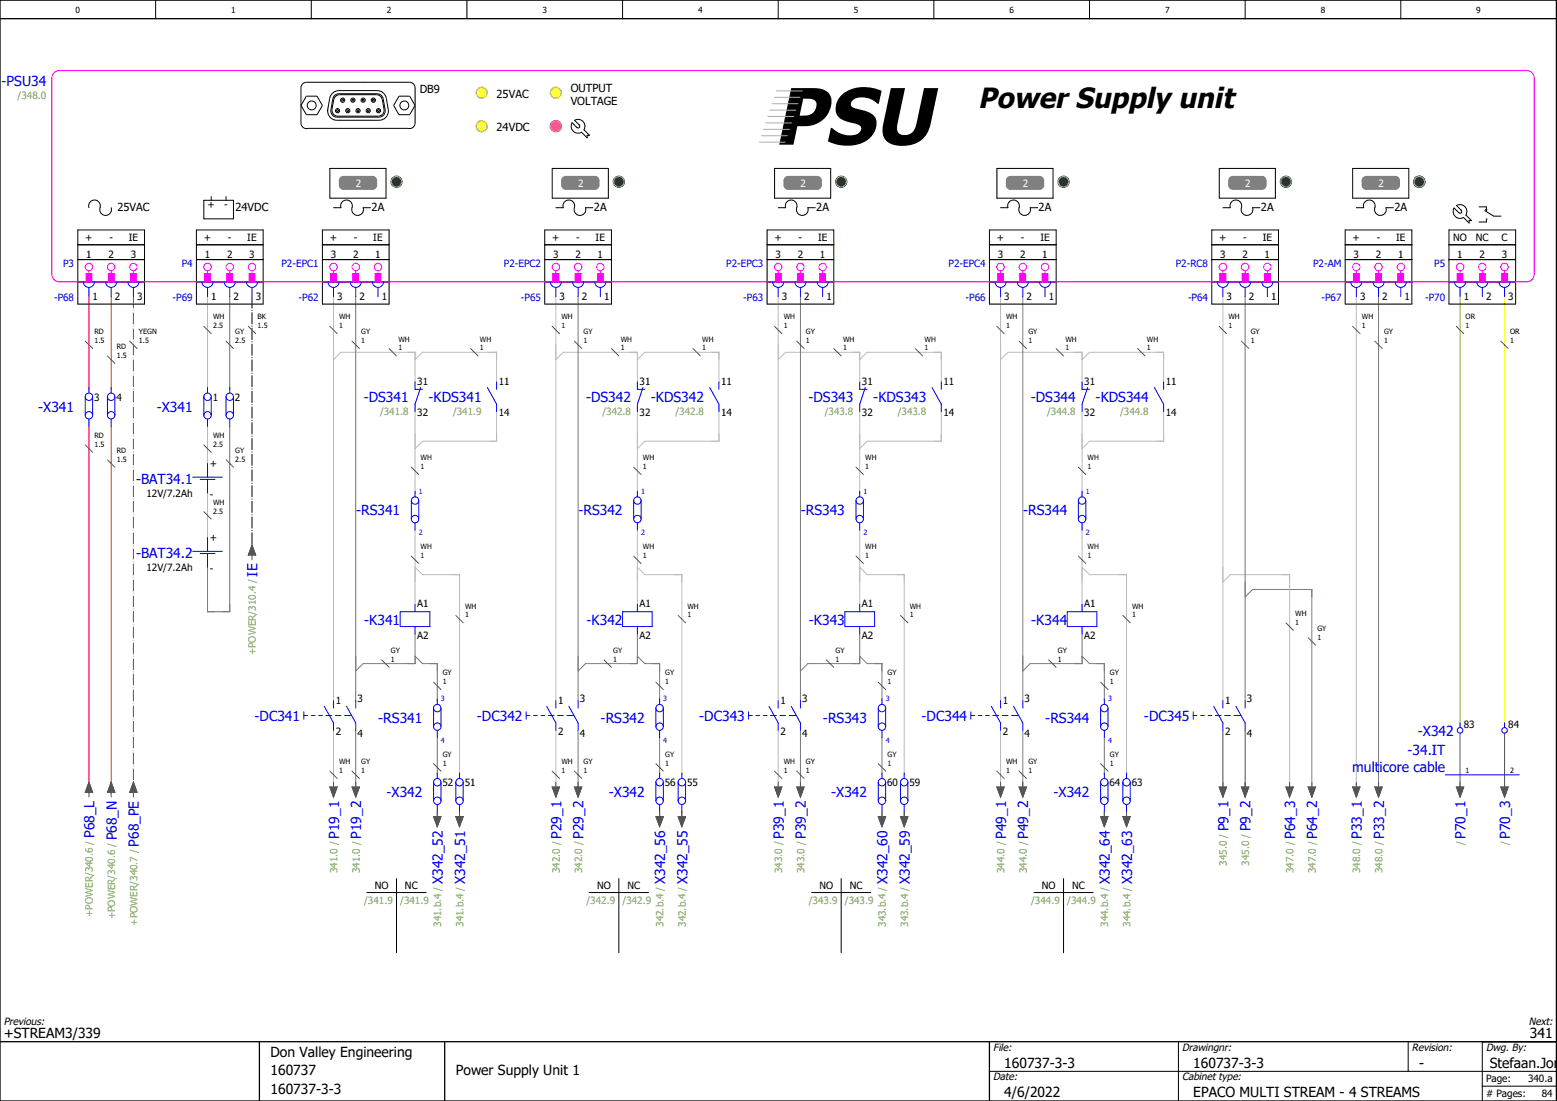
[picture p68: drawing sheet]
<svg xmlns="http://www.w3.org/2000/svg" width="420mm" height="297mm" viewBox="0 0 420 297" stroke-linecap="round" stroke-linejoin="round" font-family="sans-serif">
<defs><g id="words">
<text font-size="21.5" x="208.7" y="39">PSU</text>
<text font-size="7.7" x="264" y="29">Power Supply unit</text>
<g font-size="3.7" fill="#00f">
<text x=".4" y="23.3">-PSU34</text>
<text x="10.3" y="111">-X341</text>
<text x="42.3" y="111">-X341</text>
<text x="98.2" y="108.5">-DS341</text>
<text x="115.7" y="108.5">-KDS341</text>
<text x="158.2" y="108.5">-DS342</text>
<text x="175.7" y="108.5">-KDS342</text>
<text x="218.2" y="108.5">-DS343</text>
<text x="235.7" y="108.5">-KDS343</text>
<text x="278.2" y="108.5">-DS344</text>
<text x="295.7" y="108.5">-KDS344</text>
<text x="36.7" y="130.5">-BAT34.1</text>
<text x="96.1" y="139">-RS341</text>
<text x="156.1" y="139">-RS342</text>
<text x="216.1" y="139">-RS343</text>
<text x="276.1" y="139">-RS344</text>
<text x="36.7" y="150.5">-BAT34.2</text>
<text x="69.5" y="155.5" transform="rotate(-90 69.5 155.5)">IE</text>
<text x="98.3" y="168.5">-K341</text>
<text x="158.3" y="168.5">-K342</text>
<text x="218.3" y="168.5">-K343</text>
<text x="278.3" y="168.5">-K344</text>
<text x="68.7" y="194.5">-DC341</text>
<text x="102.1" y="195">-RS341</text>
<text x="128.7" y="194.5">-DC342</text>
<text x="162.1" y="195">-RS342</text>
<text x="188.7" y="194.5">-DC343</text>
<text x="222.1" y="195">-RS343</text>
<text x="248.7" y="194.5">-DC344</text>
<text x="282.1" y="195">-RS344</text>
<text x="308.7" y="194.5">-DC345</text>
<text x="379.8" y="203.7">-34.IT</text>
<text x="382.6" y="198.5">-X342</text>
<text x="364.9" y="208.3">multicore cable</text>
<text x="104.3" y="215">-X342</text>
<text x="164.3" y="215">-X342</text>
<text x="224.3" y="215">-X342</text>
<text x="284.3" y="215">-X342</text>
<text x="25.5" y="226.1" transform="rotate(-90 25.5 226.1)">P68_L</text>
<text x="31.5" y="226.7" transform="rotate(-90 31.5 226.7)">P68_N</text>
<text x="91.5" y="226.3" transform="rotate(-90 91.5 226.3)">P19_1</text>
<text x="97.5" y="226.3" transform="rotate(-90 97.5 226.3)">P19_2</text>
<text x="151.5" y="226.3" transform="rotate(-90 151.5 226.3)">P29_1</text>
<text x="157.5" y="226.3" transform="rotate(-90 157.5 226.3)">P29_2</text>
<text x="211.5" y="226.3" transform="rotate(-90 211.5 226.3)">P39_1</text>
<text x="217.5" y="226.3" transform="rotate(-90 217.5 226.3)">P39_2</text>
<text x="271.5" y="226.3" transform="rotate(-90 271.5 226.3)">P49_1</text>
<text x="277.5" y="226.3" transform="rotate(-90 277.5 226.3)">P49_2</text>
<text x="331.5" y="224.2" transform="rotate(-90 331.5 224.2)">P9_1</text>
<text x="337.5" y="224.2" transform="rotate(-90 337.5 224.2)">P9_2</text>
<text x="349.5" y="226.3" transform="rotate(-90 349.5 226.3)">P64_3</text>
<text x="355.5" y="226.3" transform="rotate(-90 355.5 226.3)">P64_2</text>
<text x="367.5" y="226.3" transform="rotate(-90 367.5 226.3)">P33_1</text>
<text x="373.5" y="226.3" transform="rotate(-90 373.5 226.3)">P33_2</text>
<text x="395.5" y="226.3" transform="rotate(-90 395.5 226.3)">P70_1</text>
<text x="407.5" y="226.3" transform="rotate(-90 407.5 226.3)">P70_3</text>
<text x="37.5" y="228.4" transform="rotate(-90 37.5 228.4)">P68_PE</text>
<text x="119.5" y="238.5" transform="rotate(-90 119.5 238.5)">X342_52</text>
<text x="125.5" y="238.5" transform="rotate(-90 125.5 238.5)">X342_51</text>
<text x="179.5" y="238.5" transform="rotate(-90 179.5 238.5)">X342_56</text>
<text x="185.5" y="238.5" transform="rotate(-90 185.5 238.5)">X342_55</text>
<text x="239.5" y="238.5" transform="rotate(-90 239.5 238.5)">X342_60</text>
<text x="245.5" y="238.5" transform="rotate(-90 245.5 238.5)">X342_59</text>
<text x="299.5" y="238.5" transform="rotate(-90 299.5 238.5)">X342_64</text>
<text x="305.5" y="238.5" transform="rotate(-90 305.5 238.5)">X342_63</text>
</g>
<g font-size="3.7">
<text x="1" y="280">+STREAM3/339</text>
<text x="412.9" y="280">341</text>
<text x="73" y="285">Don Valley Engineering</text>
<text x="73" y="290">160737</text>
<text x="123" y="290">Power Supply Unit 1</text>
<text x="271" y="288">160737-3-3</text>
<text x="322" y="288">160737-3-3</text>
<text x="383" y="288">-</text>
<text x="402" y="288">Stefaan.Jori</text>
<text x="73" y="295">160737-3-3</text>
<text x="271" y="296">4/6/2022</text>
<text x="322" y="296">EPACO MULTI STREAM - 4 STREAMS</text>
</g>
<g font-size="3">
<text x="113.3" y="25">DB9</text>
<text x="134" y="26.4">25VAC</text>
<text x="154" y="24.8">OUTPUT</text>
<text x="154" y="28.4">VOLTAGE</text>
<text x="134" y="35.4">24VDC</text>
<text x="31.7" y="57">25VAC</text>
<text x="63.5" y="57">24VDC</text>
<text x="100.3" y="57">2A</text>
<text x="160.3" y="57">2A</text>
<text x="220.3" y="57">2A</text>
<text x="280.3" y="57">2A</text>
<text x="340.3" y="57">2A</text>
<text x="376.3" y="57">2A</text>
</g>
<g font-size="2.8">
<text x="1" y="276.5">Previous:</text>
<text x="412.6" y="276.5">Next:</text>
<text x="268" y="283.5">File:</text>
<text x="319" y="283.5">Drawingnr:</text>
<text x="381" y="283.5">Revision:</text>
<text x="401" y="283.5">Dwg. By:</text>
<text x="268" y="291.5">Date:</text>
<text x="319" y="291.5">Cabinet type:</text>
</g>
<g font-size="2.7" fill="#7ca552">
<text x="4.8" y="26.8">/348.0</text>
<text x="102.6" y="112">/341.8</text>
<text x="122.3" y="112">/341.9</text>
<text x="162.6" y="112">/342.8</text>
<text x="182.3" y="112">/342.8</text>
<text x="222.6" y="112">/343.8</text>
<text x="242.3" y="112">/343.8</text>
<text x="282.6" y="112">/344.8</text>
<text x="302.3" y="112">/344.8</text>
<text x="69.1" y="176.8" transform="rotate(-90 69.1 176.8)">+POWER/310.4 /</text>
<text x="331.1" y="233.5" transform="rotate(-90 331.1 233.5)">345.0 /</text>
<text x="337.1" y="233.5" transform="rotate(-90 337.1 233.5)">345.0 /</text>
<text x="395.1" y="228.1" transform="rotate(-90 395.1 228.1)">/</text>
<text x="407.1" y="228.1" transform="rotate(-90 407.1 228.1)">/</text>
<text x="91.1" y="235.6" transform="rotate(-90 91.1 235.6)">341.0 /</text>
<text x="97.1" y="235.6" transform="rotate(-90 97.1 235.6)">341.0 /</text>
<text x="151.1" y="235.6" transform="rotate(-90 151.1 235.6)">342.0 /</text>
<text x="157.1" y="235.6" transform="rotate(-90 157.1 235.6)">342.0 /</text>
<text x="211.1" y="235.6" transform="rotate(-90 211.1 235.6)">343.0 /</text>
<text x="217.1" y="235.6" transform="rotate(-90 217.1 235.6)">343.0 /</text>
<text x="271.1" y="235.6" transform="rotate(-90 271.1 235.6)">344.0 /</text>
<text x="277.1" y="235.6" transform="rotate(-90 277.1 235.6)">344.0 /</text>
<text x="349.1" y="235.6" transform="rotate(-90 349.1 235.6)">347.0 /</text>
<text x="355.1" y="235.6" transform="rotate(-90 355.1 235.6)">347.0 /</text>
<text x="367.1" y="235.6" transform="rotate(-90 367.1 235.6)">348.0 /</text>
<text x="373.1" y="235.6" transform="rotate(-90 373.1 235.6)">348.0 /</text>
<text x="98.3" y="244">/341.9</text>
<text x="108" y="244">/341.9</text>
<text x="158.3" y="244">/342.9</text>
<text x="168" y="244">/342.9</text>
<text x="218.3" y="244">/343.9</text>
<text x="228" y="244">/343.9</text>
<text x="278.3" y="244">/344.9</text>
<text x="288" y="244">/344.9</text>
<text x="25.1" y="247.4" transform="rotate(-90 25.1 247.4)">+POWER/340.6 /</text>
<text x="31.1" y="248" transform="rotate(-90 31.1 248)">+POWER/340.6 /</text>
<text x="37.1" y="249.7" transform="rotate(-90 37.1 249.7)">+POWER/340.7 /</text>
<text x="119.1" y="250.1" transform="rotate(-90 119.1 250.1)">341.b.4 /</text>
<text x="125.1" y="250.1" transform="rotate(-90 125.1 250.1)">341.b.4 /</text>
<text x="179.1" y="250.1" transform="rotate(-90 179.1 250.1)">342.b.4 /</text>
<text x="185.1" y="250.1" transform="rotate(-90 185.1 250.1)">342.b.4 /</text>
<text x="239.1" y="250.1" transform="rotate(-90 239.1 250.1)">343.b.4 /</text>
<text x="245.1" y="250.1" transform="rotate(-90 245.1 250.1)">343.b.4 /</text>
<text x="299.1" y="250.1" transform="rotate(-90 299.1 250.1)">344.b.4 /</text>
<text x="305.1" y="250.1" transform="rotate(-90 305.1 250.1)">344.b.4 /</text>
</g>
<g font-size="2.7" fill="#fff">
<text x="96" y="50.5">2</text>
<text x="156" y="50.5">2</text>
<text x="216" y="50.5">2</text>
<text x="276" y="50.5">2</text>
<text x="336" y="50.5">2</text>
<text x="372" y="50.5">2</text>
</g>
<g font-size="2.7">
<text x="56" y="56">+</text>
<text x="60.5" y="56">-</text>
<text x="23" y="65">+</text>
<text x="29.5" y="65">-</text>
<text x="34.7" y="65">IE</text>
<text x="55" y="65">+</text>
<text x="61.5" y="65">-</text>
<text x="66.7" y="65">IE</text>
<text x="89" y="65">+</text>
<text x="95.5" y="65">-</text>
<text x="100.7" y="65">IE</text>
<text x="149" y="65">+</text>
<text x="155.5" y="65">-</text>
<text x="160.7" y="65">IE</text>
<text x="209" y="65">+</text>
<text x="215.5" y="65">-</text>
<text x="220.7" y="65">IE</text>
<text x="269" y="65">+</text>
<text x="275.5" y="65">-</text>
<text x="280.7" y="65">IE</text>
<text x="329" y="65">+</text>
<text x="335.5" y="65">-</text>
<text x="340.7" y="65">IE</text>
<text x="365" y="65">+</text>
<text x="371.5" y="65">-</text>
<text x="376.7" y="65">IE</text>
<text x="392.1" y="65">NO</text>
<text x="398.3" y="65">NC</text>
<text x="405.2" y="65">C</text>
<text x="23.3" y="69.5">1</text>
<text x="29.3" y="69.5">2</text>
<text x="35.3" y="69.5">3</text>
<text x="55.3" y="69.5">1</text>
<text x="61.3" y="69.5">2</text>
<text x="67.3" y="69.5">3</text>
<text x="89.3" y="69.5">3</text>
<text x="95.3" y="69.5">2</text>
<text x="101.3" y="69.5">1</text>
<text x="149.3" y="69.5">3</text>
<text x="155.3" y="69.5">2</text>
<text x="161.3" y="69.5">1</text>
<text x="209.3" y="69.5">3</text>
<text x="215.3" y="69.5">2</text>
<text x="221.3" y="69.5">1</text>
<text x="269.3" y="69.5">3</text>
<text x="275.3" y="69.5">2</text>
<text x="281.3" y="69.5">1</text>
<text x="329.3" y="69.5">3</text>
<text x="335.3" y="69.5">2</text>
<text x="341.3" y="69.5">1</text>
<text x="365.3" y="69.5">3</text>
<text x="371.3" y="69.5">2</text>
<text x="377.3" y="69.5">1</text>
<text x="393.3" y="69.5">1</text>
<text x="399.3" y="69.5">2</text>
<text x="405.3" y="69.5">3</text>
<text x="25" y="80.8">1</text>
<text x="31" y="80.8">2</text>
<text x="37" y="80.8">3</text>
<text x="57" y="80.8">1</text>
<text x="63" y="80.8">2</text>
<text x="69" y="80.8">3</text>
<text x="91" y="80.8">3</text>
<text x="97" y="80.8">2</text>
<text x="103" y="80.8">1</text>
<text x="151" y="80.8">3</text>
<text x="157" y="80.8">2</text>
<text x="163" y="80.8">1</text>
<text x="211" y="80.8">3</text>
<text x="217" y="80.8">2</text>
<text x="223" y="80.8">1</text>
<text x="271" y="80.8">3</text>
<text x="277" y="80.8">2</text>
<text x="283" y="80.8">1</text>
<text x="331" y="80.8">3</text>
<text x="337" y="80.8">2</text>
<text x="343" y="80.8">1</text>
<text x="367" y="80.8">3</text>
<text x="373" y="80.8">2</text>
<text x="379" y="80.8">1</text>
<text x="395" y="80.8">1</text>
<text x="401" y="80.8">2</text>
<text x="407" y="80.8">3</text>
<text x="112.6" y="103.9">31</text>
<text x="134.6" y="103.9">11</text>
<text x="172.6" y="103.9">31</text>
<text x="194.6" y="103.9">11</text>
<text x="232.6" y="103.9">31</text>
<text x="254.6" y="103.9">11</text>
<text x="292.6" y="103.9">31</text>
<text x="314.6" y="103.9">11</text>
<text x="25.4" y="108.1">3</text>
<text x="31.4" y="108.1">4</text>
<text x="57.4" y="108.1">1</text>
<text x="63.4" y="108.1">2</text>
<text x="112.6" y="112.3">32</text>
<text x="134.6" y="112.3">14</text>
<text x="172.6" y="112.3">32</text>
<text x="194.6" y="112.3">14</text>
<text x="232.6" y="112.3">32</text>
<text x="254.6" y="112.3">14</text>
<text x="292.6" y="112.3">32</text>
<text x="314.6" y="112.3">14</text>
<text x="56.6" y="125.9">+</text>
<text x="39.5" y="134">12V/7.2Ah</text>
<text x="56.6" y="134.3">-</text>
<text x="56.6" y="145.9">+</text>
<text x="39.5" y="154">12V/7.2Ah</text>
<text x="56.6" y="154.3">-</text>
<text x="112.6" y="163.9">A1</text>
<text x="172.6" y="163.9">A1</text>
<text x="232.6" y="163.9">A1</text>
<text x="292.6" y="163.9">A1</text>
<text x="112.6" y="172.3">A2</text>
<text x="172.6" y="172.3">A2</text>
<text x="232.6" y="172.3">A2</text>
<text x="292.6" y="172.3">A2</text>
<text x="90.6" y="189.9">1</text>
<text x="96.5" y="189.5">3</text>
<text x="150.6" y="189.9">1</text>
<text x="156.5" y="189.5">3</text>
<text x="210.6" y="189.9">1</text>
<text x="216.5" y="189.5">3</text>
<text x="270.6" y="189.9">1</text>
<text x="276.5" y="189.5">3</text>
<text x="330.6" y="189.9">1</text>
<text x="336.5" y="189.5">3</text>
<text x="395" y="196.5">83</text>
<text x="407" y="196.5">84</text>
<text x="90.6" y="198.3">2</text>
<text x="96.5" y="198.7">4</text>
<text x="150.6" y="198.3">2</text>
<text x="156.5" y="198.7">4</text>
<text x="210.6" y="198.3">2</text>
<text x="216.5" y="198.7">4</text>
<text x="270.6" y="198.3">2</text>
<text x="276.5" y="198.7">4</text>
<text x="330.6" y="198.3">2</text>
<text x="336.5" y="198.7">4</text>
<text x="119.4" y="212.1">52</text>
<text x="125.4" y="212.1">51</text>
<text x="179.4" y="212.1">56</text>
<text x="185.4" y="212.1">55</text>
<text x="239.4" y="212.1">60</text>
<text x="245.4" y="212.1">59</text>
<text x="299.4" y="212.1">64</text>
<text x="305.4" y="212.1">63</text>
<text x="101.1" y="239.7">NO</text>
<text x="109.3" y="239.7">NC</text>
<text x="161.1" y="239.7">NO</text>
<text x="169.3" y="239.7">NC</text>
<text x="221.1" y="239.7">NO</text>
<text x="229.3" y="239.7">NC</text>
<text x="281.1" y="239.7">NO</text>
<text x="289.3" y="239.7">NC</text>
<text x="401" y="292">Page:</text>
<text x="412.3" y="292">340.a</text>
<text x="401" y="296"># Pages:</text>
<text x="416.1" y="296">84</text>
</g>
<g font-size="2.7" fill="#00f">
<text x="17" y="72">P3</text>
<text x="49" y="72">P4</text>
<text x="76" y="72">P2-EPC1</text>
<text x="136" y="72">P2-EPC2</text>
<text x="196" y="72">P2-EPC3</text>
<text x="256" y="72">P2-EPC4</text>
<text x="317.3" y="72">P2-RC8</text>
<text x="354.4" y="72">P2-AM</text>
<text x="387" y="72">P5</text>
<text x="14.6" y="81.1">-P68</text>
<text x="46.6" y="81.1">-P69</text>
<text x="80.6" y="81.1">-P62</text>
<text x="140.6" y="81.1">-P65</text>
<text x="200.6" y="81.1">-P63</text>
<text x="260.6" y="81.1">-P66</text>
<text x="320.6" y="81.1">-P64</text>
<text x="356.6" y="81.1">-P67</text>
<text x="384.6" y="81.1">-P70</text>
</g>
<g font-size="2.3">
<text x="20.4" y="3.6">0</text>
<text x="62.4" y="3.6">1</text>
<text x="104.4" y="3.6">2</text>
<text x="146.4" y="3.6">3</text>
<text x="188.4" y="3.6">4</text>
<text x="230.4" y="3.6">5</text>
<text x="272.4" y="3.6">6</text>
<text x="314.4" y="3.6">7</text>
<text x="356.4" y="3.6">8</text>
<text x="398.4" y="3.6">9</text>
</g>
<g font-size="2">
<text x="57.5" y="88.5">2.5</text>
<text x="57.5" y="86.2">WH</text>
<text x="69.5" y="88.5">1.5</text>
<text x="69.5" y="86.2">BK</text>
<text x="91.5" y="88.5">1</text>
<text x="91.5" y="86.2">WH</text>
<text x="151.5" y="88.5">1</text>
<text x="151.5" y="86.2">WH</text>
<text x="211.5" y="88.5">1</text>
<text x="211.5" y="86.2">WH</text>
<text x="271.5" y="88.5">1</text>
<text x="271.5" y="86.2">WH</text>
<text x="331.5" y="88.5">1</text>
<text x="331.5" y="86.2">WH</text>
<text x="367.5" y="88.5">1</text>
<text x="367.5" y="86.2">WH</text>
<text x="395.5" y="88.5">1</text>
<text x="395.5" y="86.2">OR</text>
<text x="25.5" y="92.5">1.5</text>
<text x="25.5" y="90.2">RD</text>
<text x="31.5" y="94.2">RD</text>
<text x="37.5" y="92.5">1.5</text>
<text x="37.5" y="90.2">YEGN</text>
<text x="63.5" y="92.5">2.5</text>
<text x="63.5" y="90.2">GY</text>
<text x="97.5" y="92.5">1</text>
<text x="97.5" y="90.2">GY</text>
<text x="107.5" y="94.5">1</text>
<text x="107.5" y="92.2">WH</text>
<text x="129.5" y="94.5">1</text>
<text x="129.5" y="92.2">WH</text>
<text x="157.5" y="92.5">1</text>
<text x="157.5" y="90.2">GY</text>
<text x="167.5" y="94.5">1</text>
<text x="167.5" y="92.2">WH</text>
<text x="189.5" y="94.5">1</text>
<text x="189.5" y="92.2">WH</text>
<text x="217.5" y="92.5">1</text>
<text x="217.5" y="90.2">GY</text>
<text x="227.5" y="94.5">1</text>
<text x="227.5" y="92.2">WH</text>
<text x="249.5" y="94.5">1</text>
<text x="249.5" y="92.2">WH</text>
<text x="277.5" y="92.5">1</text>
<text x="277.5" y="90.2">GY</text>
<text x="287.5" y="94.5">1</text>
<text x="287.5" y="92.2">WH</text>
<text x="309.5" y="94.5">1</text>
<text x="309.5" y="92.2">WH</text>
<text x="337.5" y="92.5">1</text>
<text x="337.5" y="90.2">GY</text>
<text x="373.5" y="92.5">1</text>
<text x="373.5" y="90.2">GY</text>
<text x="407.5" y="92.5">1</text>
<text x="407.5" y="90.2">OR</text>
<text x="31.5" y="96.5">1.5</text>
<text x="25.5" y="118.2">RD</text>
<text x="57.5" y="118.2">WH</text>
<text x="25.5" y="120.5">1.5</text>
<text x="31.5" y="124.5">1.5</text>
<text x="31.5" y="122.2">RD</text>
<text x="57.5" y="120.5">2.5</text>
<text x="63.5" y="124.5">2.5</text>
<text x="63.5" y="122.2">GY</text>
<text x="113.5" y="124.2">WH</text>
<text x="173.5" y="124.2">WH</text>
<text x="233.5" y="124.2">WH</text>
<text x="293.5" y="124.2">WH</text>
<text x="113.5" y="126.5">1</text>
<text x="173.5" y="126.5">1</text>
<text x="233.5" y="126.5">1</text>
<text x="293.5" y="126.5">1</text>
<text x="57.5" y="136.2">WH</text>
<text x="57.5" y="138.5">2.5</text>
<text x="113.5" y="148.2">WH</text>
<text x="173.5" y="148.2">WH</text>
<text x="233.5" y="148.2">WH</text>
<text x="293.5" y="148.2">WH</text>
<text x="113.5" y="150.5">1</text>
<text x="173.5" y="150.5">1</text>
<text x="233.5" y="150.5">1</text>
<text x="293.5" y="150.5">1</text>
<text x="125.5" y="166.5">1</text>
<text x="125.5" y="164.2">WH</text>
<text x="185.5" y="166.5">1</text>
<text x="185.5" y="164.2">WH</text>
<text x="245.5" y="166.5">1</text>
<text x="245.5" y="164.2">WH</text>
<text x="305.5" y="166.5">1</text>
<text x="305.5" y="164.2">WH</text>
<text x="349.5" y="166.2">WH</text>
<text x="349.5" y="168.5">1</text>
<text x="355.5" y="172.5">1</text>
<text x="355.5" y="170.2">GY</text>
<text x="105.5" y="178.5">1</text>
<text x="105.5" y="176.2">GY</text>
<text x="165.5" y="178.5">1</text>
<text x="165.5" y="176.2">GY</text>
<text x="225.5" y="178.5">1</text>
<text x="225.5" y="176.2">GY</text>
<text x="285.5" y="178.5">1</text>
<text x="285.5" y="176.2">GY</text>
<text x="119.5" y="184.5">1</text>
<text x="119.5" y="182.2">GY</text>
<text x="179.5" y="184.5">1</text>
<text x="179.5" y="182.2">GY</text>
<text x="239.5" y="184.5">1</text>
<text x="239.5" y="182.2">GY</text>
<text x="299.5" y="184.5">1</text>
<text x="299.5" y="182.2">GY</text>
<text x="91.5" y="208.5">1</text>
<text x="91.5" y="206.2">WH</text>
<text x="97.5" y="208.5">1</text>
<text x="97.5" y="206.2">GY</text>
<text x="119.5" y="206.5">1</text>
<text x="119.5" y="204.2">GY</text>
<text x="151.5" y="208.5">1</text>
<text x="151.5" y="206.2">WH</text>
<text x="157.5" y="208.5">1</text>
<text x="157.5" y="206.2">GY</text>
<text x="179.5" y="206.5">1</text>
<text x="179.5" y="204.2">GY</text>
<text x="211.5" y="208.5">1</text>
<text x="211.5" y="206.2">WH</text>
<text x="217.5" y="208.5">1</text>
<text x="217.5" y="206.2">GY</text>
<text x="239.5" y="206.5">1</text>
<text x="239.5" y="204.2">GY</text>
<text x="271.5" y="208.5">1</text>
<text x="271.5" y="206.2">WH</text>
<text x="277.5" y="208.5">1</text>
<text x="277.5" y="206.2">GY</text>
<text x="299.5" y="206.5">1</text>
<text x="299.5" y="204.2">GY</text>
<text x="395.5" y="208.5">1</text>
<text x="407.5" y="208.5">2</text>
</g>
<g font-size="2" fill="#00f">
<text x="113" y="133.2">1</text>
<text x="173" y="133.2">1</text>
<text x="233" y="133.2">1</text>
<text x="293" y="133.2">1</text>
<text x="113" y="144.4">2</text>
<text x="173" y="144.4">2</text>
<text x="233" y="144.4">2</text>
<text x="293" y="144.4">2</text>
<text x="119" y="189.2">3</text>
<text x="179" y="189.2">3</text>
<text x="239" y="189.2">3</text>
<text x="299" y="189.2">3</text>
<text x="119" y="200.4">4</text>
<text x="179" y="200.4">4</text>
<text x="239" y="200.4">4</text>
<text x="299" y="200.4">4</text>
</g>
</g></defs>
<g fill="none" stroke="#000" stroke-width=".27">
<path d="M42 0v5M84 0v5M126 0v5M168 0v5M210 0v5M252 0v5M294 0v5M336 0v5M378 0v5M81.8 22.5l.9-.3h27.8a1.5 1.5 0 0 1 1.5 1.5v9.7a1.5 1.5 0 0 1-1.9 1.2l-27.2 .1a1.5 1.5 0 0 1-1.7-1.5v-9.5l.1-.5zM82.7 25.9h2.9l1.4 2.5-1.4 2.5h-2.9l-1.5-2.5zM88.4 29.5v.4"/>
<path d="M89.8 25l1.1-.5 .5-.1h10.4a2.5 2.5 0 0 1 2.4 2.1l.6 3a2.5 2.5 0 0 1-2.5 2.9h-11.4a2.5 2.5 0 0 1-2.5-2.9l.8-3.6zM90.2 25.8l1.2-.5h10.4a1.65 1.65 0 0 1 1.6 1.4l.5 3a1.65 1.65 0 0 1-1.6 1.9h-11.4a1.65 1.65 0 0 1-1.6-1.9l.5-3zM90.5 26.1l1.1-.5h10a1.59 1.59 0 0 1 1.5 1.3l.5 2.7a1.59 1.59 0 0 1-1.5 1.7h-11.1a1.59 1.59 0 0 1-1.4-1.8l.5-2.6zM94.9 22.1l.1 .1M95.6 22.1v.1M95.7 22.1v.1M97.3 22.1v.1M97.6 22.1v.1M98.2 22.1l-.1 .1M107.7 25.9h2.9l1.4 2.5-1.4 2.5h-2.9l-1.5-2.5zM89 45.4h15.2v8.1h-15.2zM21 76h18"/>
<path d="M21 70h18v12h-18zM53 76h18M53 70h18v12h-18zM87 76h18M87 62h18v20h-18zM87 70h18M87 66h18M147 76h18M147 70h18v12h-18zM207 76h18M207 70h18v12h-18zM267 76h18"/>
<path d="M267 70h18v12h-18zM327 76h18M327 70h18v12h-18zM363 76h18M363 70h18v12h-18zM391 76h18M391 70h18v12h-18zM267 289h153M318 281v16M380 281v8M400 293h20M400 281v16"/>
<circle cx="84.1" cy="28.4" r="1.2"/>
<circle cx="91.1" cy="29.9" r=".57"/>
<circle cx="91.1" cy="29.9" r=".25"/>
<circle cx="92.5" cy="27" r=".57"/>
<circle cx="92.5" cy="27" r=".25"/>
<circle cx="93.9" cy="29.9" r=".57"/>
<circle cx="93.9" cy="29.9" r=".25"/>
<circle cx="95.2" cy="27" r=".57"/>
<circle cx="95.2" cy="27" r=".25"/>
<circle cx="96.6" cy="29.9" r=".57"/>
<circle cx="96.6" cy="29.9" r=".25"/>
<circle cx="98" cy="27" r=".57"/>
<circle cx="98" cy="27" r=".25"/>
<circle cx="99.4" cy="29.9" r=".57"/>
<circle cx="99.4" cy="29.9" r=".25"/>
<circle cx="100.8" cy="27" r=".25"/>
<circle cx="100.8" cy="27" r=".57"/>
<circle cx="102.1" cy="29.9" r=".57"/>
<circle cx="102.1" cy="29.9" r=".25"/>
<circle cx="109.1" cy="28.4" r="1.2"/>
</g>
<path d="M0 5h420M0 0h420v297h-420zM0 281h420M70 281v16M120 281v16M267 281v16" fill="none" stroke="#000" stroke-width=".35"/>
<g fill="#000">
<circle cx="400" cy="281" r=".17"/>
<circle cx="420" cy="281" r=".17"/>
</g>
<g fill="none" stroke="#bababa" stroke-width=".27">
<path d="M56 80v25M90 80v109M90 97l2-2h20v8M112 97l2-2h20v8M150 97l2-2h20v8M150 80v109M174 95h20v8M210 97l2-2h20v8M210 80v109M234 95h20v8M270 97l2-2h20v8M270 80v109"/>
<path d="M294 95h20v8M330 80v109M366 80v134M56 115v10M112 111v22M134 111v8h-20l-2 2M172 111v22M194 111v8h-20M232 111v22M254 111v8h-20M292 111v22M314 111v8h-20"/>
<path d="M56 133v12M112 143v20M112 153l2 2h10v54M172 143v20M174 155h10v54M232 143v20M234 155h10v54M292 143v20M294 155h10v54M330 157l2-2h16v59M90 197v17M150 197v17"/>
<path d="M210 197v17M270 197v17"/>
</g>
<g fill="none" stroke="#767676" stroke-width=".27">
<path d="M62 80v25M96 80v109M156 80v109M216 80v109M276 80v109M336 80v109M372 80v134M62 115v50h-6v-12M112 171v8h-14l-2 2M112 177l2 2h4v10M172 171v8h-14l-2 2M174 179h4v10"/>
<path d="M232 171v8h-14l-2 2M234 179h4v10M292 171v8h-14l-2 2M294 179h4v10M336 161l2-2h16v55M96 197v17M118 199v10M156 197v17M178 199v10M216 197v17M238 199v10M276 197v17"/>
<path d="M298 199v10"/>
</g>
<path d="M330 197v17M336 197v17M394 197.8v16.2M406 197.8v16.2M118 219v3M124 219v3M178 219v3M184 219v3M238 219v3M244 219v3M298 219v3M304 219v3" fill="none" stroke="#545454" stroke-width=".27"/>
<path d="M68 80v70" fill="none" stroke="#000" stroke-width=".27" stroke-dasharray="3.2 .4 .3 .4" stroke-linecap="butt"/>
<path d="M24 80v25M30 80v25M24 115v99M30 115v99" fill="none" stroke="#f00" stroke-width=".27"/>
<path d="M36 80v134" fill="none" stroke="#0f0" stroke-width=".27" stroke-dasharray="3.2 .4 .3 .4" stroke-linecap="butt"/>
<path d="M394 80v115M406 80v115" fill="none" stroke="#ff7f00" stroke-width=".27"/>
<g fill="none" stroke="#00f" stroke-width=".27">
<path d="M82 192v2M82 193h1M84 193h1M86 193h1M87.5 190.5l2.5 4.5v2M88 193h1.5M90 189v2M90.5 193h1.5M93 193h1.8M93.5 190.5l2.5 4.5v2M96 189v2M142 193h1"/>
<path d="M142 192v2M144 193h1M146 193h1M147.5 190.5l2.5 4.5v2M148 193h1.5M150 189v2M150.5 193h1.5M153 193h1.9M153.5 190.5l2.5 4.5v2M156 189v2M202 193h1M202 192v2"/>
<path d="M204 193h1M206 193h1M207.5 190.5l2.5 4.5v2M208 193h1.5M210 189v2M210.5 193h1.5M213 193h1.9M213.5 190.5l2.5 4.5v2M216 189v2M262 193h1M262 192v2M264 193h1"/>
<path d="M266 193h1M267.5 190.5l2.5 4.5v2M268 193h1.5M270 189v2M270.5 193h1.5M273 193h1.8M273.5 190.5l2.5 4.5v2M276 189v2M322 193h1M322 192v2M324 193h1M326 193h1"/>
<path d="M327.5 190.5l2.5 4.5v2M328 193h1.5M330 189v2M330.5 193h1.5M333 193h1.8M333.5 190.5l2.5 4.5v2M336 189v2"/>
</g>
<g fill="#808080" stroke="#808080" stroke-width=".27">
<path d="M92 48l.7-.3h7.8a1 1 0 0 1 1 1v1.3a1 1 0 0 1-1 1h-7.8a1 1 0 0 1-1-1v-1.3z"/>
<path d="M152 48l.7-.3h7.8a1 1 0 0 1 1 1v1.3a1 1 0 0 1-1 1h-7.8a1 1 0 0 1-1-1v-1.3z"/>
<path d="M332 48l.7-.3h7.8a1 1 0 0 1 1 1v1.3a1 1 0 0 1-1 1h-7.8a1 1 0 0 1-1-1v-1.3z"/>
<path d="M212 48l.7-.3h7.8a1 1 0 0 1 1 1v1.3a1 1 0 0 1-1 1h-7.8a1 1 0 0 1-1-1v-1.3z"/>
<path d="M272 48l.7-.3h7.8a1 1 0 0 1 1 1v1.3a1 1 0 0 1-1 1h-7.8a1 1 0 0 1-1-1v-1.3z"/>
<path d="M368 48l.7-.3h7.8a1 1 0 0 1 1 1v1.3a1 1 0 0 1-1 1h-7.8a1 1 0 0 1-1-1v-1.3z"/>
</g>
<path d="M92 48l.7-.3h7.8a1 1 0 0 1 1 1v1.3a1 1 0 0 1-1 1h-7.8a1 1 0 0 1-1-1v-1.3zM152 48l.7-.3h7.8a1 1 0 0 1 1 1v1.3a1 1 0 0 1-1 1h-7.8a1 1 0 0 1-1-1v-1.3zM212 48l.7-.3h7.8a1 1 0 0 1 1 1v1.3a1 1 0 0 1-1 1h-7.8a1 1 0 0 1-1-1v-1.3zM272 48l.7-.3h7.8a1 1 0 0 1 1 1v1.3a1 1 0 0 1-1 1h-7.8a1 1 0 0 1-1-1v-1.3zM332 48l.7-.3h7.8a1 1 0 0 1 1 1v1.3a1 1 0 0 1-1 1h-7.8a1 1 0 0 1-1-1v-1.3zM368 48l.7-.3h7.8a1 1 0 0 1 1 1v1.3a1 1 0 0 1-1 1h-7.8a1 1 0 0 1-1-1v-1.3z" fill="none" stroke="#808080" stroke-width=".5"/>
<circle cx="383" cy="49" r="1.41" fill="none" stroke="#afafaf" stroke-width=".27"/>
<g fill="#ff0">
<circle cx="130" cy="34" r="1.66"/>
<circle cx="130" cy="25" r="1.66"/>
</g>
<circle cx="107" cy="49" r="1.66" fill="#008000"/>
<g fill="none" stroke="#afafaf" stroke-width=".27">
<circle cx="130" cy="34" r="1.41"/>
<circle cx="130" cy="25" r="1.41"/>
<circle cx="107" cy="49" r="1.41"/>
</g>
<path d="M90 56h2a1.58 1.58 0 0 1 1.5-2 1.58 1.58 0 0 1 1.5 2 1.58 1.58 0 0 0 1.5 2.1 1.58 1.58 0 0 0 1.5-2.1h2" fill="none" stroke="#000" stroke-width=".27"/>
<circle cx="150" cy="34" r="1.66" fill="#f00"/>
<circle cx="150" cy="25" r="1.66" fill="#ff0"/>
<g fill="none" stroke="#afafaf" stroke-width=".27">
<circle cx="150" cy="34" r="1.41"/>
<circle cx="150" cy="25" r="1.41"/>
</g>
<path d="M154.4 33.1a1.86 1.86 0 0 0 .3 2.3 1.86 1.86 0 0 0 2.2 .3l1.5 1.5M154.4 33.1l1.2 1.3a.47 .47 0 0 0 .7 0 .47 .47 0 0 0 0-.7l-1.3-1.2a1.86 1.86 0 0 1 2.3 .2 1.86 1.86 0 0 1 .3 2.3l1.5 1.5h-.7v.7M149 45.4h15.2v8.1h-15.2zM147 62h18v8h-18zM147 66h18" fill="none" stroke="#000" stroke-width=".27"/>
<circle cx="167" cy="49" r="1.66" fill="#008000"/>
<circle cx="167" cy="49" r="1.41" fill="none" stroke="#afafaf" stroke-width=".27"/>
<path d="M150 56h2a1.58 1.58 0 0 1 1.5-2 1.58 1.58 0 0 1 1.5 2 1.58 1.58 0 0 0 1.5 2.1 1.58 1.58 0 0 0 1.5-2.1h2M209 45.4h15.2v8.1h-15.2zM207 62h18v8h-18zM207 66h18" fill="none" stroke="#000" stroke-width=".27"/>
<circle cx="227" cy="49" r="1.66" fill="#008000"/>
<circle cx="227" cy="49" r="1.41" fill="none" stroke="#afafaf" stroke-width=".27"/>
<path d="M210 56h2a1.58 1.58 0 0 1 1.5-2 1.58 1.58 0 0 1 1.5 2 1.58 1.58 0 0 0 1.5 2.1 1.58 1.58 0 0 0 1.5-2.1h2M269 45.4h15.2v8.1h-15.2zM267 62h18v8h-18zM267 66h18" fill="none" stroke="#000" stroke-width=".27"/>
<circle cx="287" cy="49" r="1.66" fill="#008000"/>
<circle cx="287" cy="49" r="1.41" fill="none" stroke="#afafaf" stroke-width=".27"/>
<path d="M270 56h2a1.58 1.58 0 0 1 1.5-2 1.58 1.58 0 0 1 1.5 2 1.58 1.58 0 0 0 1.5 2.1 1.58 1.58 0 0 0 1.5-2.1h2M329 45.4h15.2v8.1h-15.2zM327 62h18v8h-18zM327 66h18" fill="none" stroke="#000" stroke-width=".27"/>
<circle cx="347" cy="49" r="1.66" fill="#008000"/>
<circle cx="347" cy="49" r="1.41" fill="none" stroke="#afafaf" stroke-width=".27"/>
<path d="M330 56h2a1.58 1.58 0 0 1 1.5-2 1.58 1.58 0 0 1 1.5 2 1.58 1.58 0 0 0 1.5 2.1 1.58 1.58 0 0 0 1.5-2.1h2M365 45.4h15.2v8.1h-15.2zM363 62h18v8h-18zM363 66h18" fill="none" stroke="#000" stroke-width=".27"/>
<circle cx="383" cy="49" r="1.67" fill="#008000"/>
<g fill="none" stroke="#afafaf" stroke-width=".27">
<path d="M204.9 38.3h7M205.5 36.6h7M206 34.9h7M206.6 33.2h7M207.2 31.4h7M207.8 29.7h7M208.3 28h7M208.9 26.3h7M209.5 24.5h7"/>
<circle cx="383" cy="49" r="1.41"/>
</g>
<g fill="none" stroke="#000" stroke-width=".27">
<path d="M24 56a1.58 1.58 0 0 1 1.5-2 1.58 1.58 0 0 1 1.5 2 1.58 1.58 0 0 0 1.5 2.1 1.58 1.58 0 0 0 1.5-2.1M55 54h8v5h-8zM57 53v1M61 53v1M366 56h2a1.58 1.58 0 0 1 1.5-2 1.58 1.58 0 0 1 1.5 2 1.58 1.58 0 0 0 1.5 2.1 1.58 1.58 0 0 0 1.5-2.1h2M392.4 56.1l1.2 1.3a.47 .47 0 0 0 .7 0 .47 .47 0 0 0 0-.7l-1.3-1.2a1.86 1.86 0 0 1 2.3 .2 1.86 1.86 0 0 1 .3 2.3l1.5 1.5h-.7v.7l-1.5-1.5a1.86 1.86 0 0 1-2.2-.3 1.86 1.86 0 0 1-.3-2.3M399.1 55.8h2v.8M400.7 56.8l2.4 1.5h2M400.9 56.5l.2 .3 .2-.3M401.1 58.9l.2 .3M401.1 59.1v.8h-2M21 62h18v8h-18z"/>
<path d="M21 66h18M53 62h18v8h-18zM53 66h18M391 62h18v8h-18zM391 66h18M107 237v20M167 237v20M227 237v20M287 237v20M99 240.8h16M159 240.8h16M219 240.8h16"/>
<path d="M279 240.8h16"/>
</g>
<path d="M400.9 56.5h.4M401.1 58.9l-.2 .3h.4" fill="none" stroke="#fff" stroke-width=".27"/>
<g fill="none" stroke="#f0f" stroke-width=".27">
<path d="M14.6 19.6l.9-.5 .5-.1h396a2 2 0 0 1 2 2v53a2 2 0 0 1-2 2h-396a2 2 0 0 1-2-2v-53l.1-.5zM23.2 76v-2.2h1.6v2.2M24 73v.8M29.3 76v-2.2h1.5v2.2M30 73v.8M35.3 76v-2.2h1.4v2.2M36 73v.8M55.2 76v-2.2h1.5v2.2M56 73v.8M61.2 76v-2.2h1.5v2.2M62 73v.8M67.3 76v-2.2h1.5v2.2"/>
<path d="M68 73v.8M89.2 76v-2.2h1.5v2.2M90 73v.8M95.2 76v-2.2h1.6v2.2M96 73v.8M101.3 76v-2.2h1.5v2.2M102 73v.8M149.3 76v-2.2h1.5v2.2M150 73v.8M155.3 76v-2.2h1.5v2.2M156 73v.8M161.3 76v-2.2h1.5v2.2"/>
<path d="M162 73v.8M209.3 76v-2.2h1.5v2.2M210 73v.8M215.2 76v-2.2h1.5v2.2M216 73v.8M221.2 76v-2.2h1.5v2.2M222 73v.8M269.2 76v-2.2h1.5v2.2M270 73v.8M275.2 76v-2.2h1.5v2.2M276 73v.8M281.2 76v-2.2h1.5v2.2"/>
<path d="M282 73v.8M329.2 76v-2.2h1.5v2.2M330 73v.8M335.3 76v-2.2h1.5v2.2M336 73v.8M341.3 76v-2.2h1.5v2.2M342 73v.8M365.2 76v-2.2h1.6v2.2M366 73v.8M371.2 76v-2.2h1.5v2.2M372 73v.8M377.2 76v-2.2h1.5v2.2"/>
<path d="M378 73v.8M393.2 76v-2.2h1.6v2.2M394 73v.8M399.2 76v-2.2h1.5v2.2M400 73v.8M405.2 76v-2.2h1.5v2.2M406 73v.8"/>
<circle cx="24" cy="72" r="1"/>
<circle cx="30" cy="72" r="1"/>
<circle cx="36" cy="72" r="1"/>
<circle cx="56" cy="72" r="1"/>
<circle cx="62" cy="72" r="1"/>
<circle cx="68" cy="72" r="1"/>
<circle cx="90" cy="72" r="1"/>
<circle cx="96" cy="72" r="1"/>
<circle cx="102" cy="72" r="1"/>
<circle cx="150" cy="72" r="1"/>
<circle cx="156" cy="72" r="1"/>
<circle cx="162" cy="72" r="1"/>
<circle cx="210" cy="72" r="1"/>
<circle cx="216" cy="72" r="1"/>
<circle cx="222" cy="72" r="1"/>
<circle cx="270" cy="72" r="1"/>
<circle cx="276" cy="72" r="1"/>
<circle cx="282" cy="72" r="1"/>
<circle cx="330" cy="72" r="1"/>
<circle cx="336" cy="72" r="1"/>
<circle cx="342" cy="72" r="1"/>
<circle cx="366" cy="72" r="1"/>
<circle cx="372" cy="72" r="1"/>
<circle cx="378" cy="72" r="1"/>
<circle cx="394" cy="72" r="1"/>
<circle cx="400" cy="72" r="1"/>
<circle cx="406" cy="72" r="1"/>
</g>
<g fill="#f0f" stroke="#f0f" stroke-width=".27">
<path d="M89.2 73.8h1.5v2.2h-1.5z"/>
<path d="M95.2 73.8h1.6v2.2h-1.6z"/>
<path d="M101.3 73.8h1.5v2.2h-1.5z"/>
<path d="M149.3 73.8h1.5v2.2h-1.5z"/>
<path d="M155.3 73.8h1.5v2.2h-1.5z"/>
<path d="M161.3 73.8h1.5v2.2h-1.5z"/>
<path d="M209.3 73.8h1.5v2.2h-1.5z"/>
<path d="M215.2 73.8h1.5v2.2h-1.5z"/>
<path d="M221.2 73.8h1.5v2.2h-1.5z"/>
<path d="M269.2 73.8h1.5v2.2h-1.5z"/>
<path d="M275.2 73.8h1.5v2.2h-1.5z"/>
<path d="M281.2 73.8h1.5v2.2h-1.5z"/>
<path d="M329.2 73.8h1.5v2.2h-1.5z"/>
<path d="M335.3 73.8h1.5v2.2h-1.5z"/>
<path d="M341.3 73.8h1.5v2.2h-1.5z"/>
<path d="M365.2 73.8h1.6v2.2h-1.6z"/>
<path d="M371.2 73.8h1.5v2.2h-1.5z"/>
<path d="M377.2 73.8h1.5v2.2h-1.5z"/>
<path d="M55.2 73.8h1.5v2.2h-1.5z"/>
<path d="M61.2 73.8h1.5v2.2h-1.5z"/>
<path d="M67.3 73.8h1.5v2.2h-1.5z"/>
<path d="M23.2 73.8h1.6v2.2h-1.6z"/>
<path d="M29.3 73.8h1.5v2.2h-1.5z"/>
<path d="M35.3 73.8h1.4v2.2h-1.4z"/>
<path d="M393.2 73.8h1.6v2.2h-1.6z"/>
<path d="M399.2 73.8h1.5v2.2h-1.5z"/>
<path d="M405.2 73.8h1.5v2.2h-1.5z"/>
</g>
<g fill="none" stroke="#bababa" stroke-width=".27">
<path d="M170 95h2v2l2-2M192 95h2v2M230 95h2v2l2-2M252 95h2v2M290 95h2v2l2-2M312 95h2v2M172 117v4l2-2M194 117v2h-2M232 117v4l2-2M254 117v2h-2M292 117v4l2-2M314 117v2h-2"/>
<path d="M122 155h2v2M174 155l-2-2v4M182 155h2v2M234 155l-2-2v4M242 155h2v2M294 155l-2-2v4M302 155h2v2"/>
</g>
<path d="M170 179h2v-2l2 2M230 179h2v-2l2 2M290 179h2v-2l2 2" fill="none" stroke="#767676" stroke-width=".27"/>
<g fill="none" stroke="#00f" stroke-width=".27">
<path d="M22.5 76a1.5 1.5 0 0 0 1.5 1.5 1.5 1.5 0 0 0 1.5-1.5M24 77.5v2.5M28.5 76a1.5 1.5 0 0 0 1.5 1.5 1.5 1.5 0 0 0 1.5-1.5M30 77.5v2.5M34.5 76a1.5 1.5 0 0 0 1.5 1.5 1.5 1.5 0 0 0 1.5-1.5M36 77.5v2.5M54.5 76a1.5 1.5 0 0 0 1.5 1.5 1.5 1.5 0 0 0 1.5-1.5M56 77.5v2.5M60.5 76a1.5 1.5 0 0 0 1.5 1.5 1.5 1.5 0 0 0 1.5-1.5M62 77.5v2.5M66.5 76a1.5 1.5 0 0 0 1.5 1.5 1.5 1.5 0 0 0 1.5-1.5M68 77.5v2.5"/>
<path d="M88.5 76a1.5 1.5 0 0 0 1.5 1.5 1.5 1.5 0 0 0 1.5-1.5M90 77.5v2.5M94.5 76a1.5 1.5 0 0 0 1.5 1.5 1.5 1.5 0 0 0 1.5-1.5M96 77.5v2.5M100.5 76a1.5 1.5 0 0 0 1.5 1.5 1.5 1.5 0 0 0 1.5-1.5M102 77.5v2.5M148.5 76a1.5 1.5 0 0 0 1.5 1.5 1.5 1.5 0 0 0 1.5-1.5M150 77.5v2.5M154.5 76a1.5 1.5 0 0 0 1.5 1.5 1.5 1.5 0 0 0 1.5-1.5M156 77.5v2.5M160.5 76a1.5 1.5 0 0 0 1.5 1.5 1.5 1.5 0 0 0 1.5-1.5M162 77.5v2.5"/>
<path d="M208.5 76a1.5 1.5 0 0 0 1.5 1.5 1.5 1.5 0 0 0 1.5-1.5M210 77.5v2.5M214.5 76a1.5 1.5 0 0 0 1.5 1.5 1.5 1.5 0 0 0 1.5-1.5M216 77.5v2.5M220.5 76a1.5 1.5 0 0 0 1.5 1.5 1.5 1.5 0 0 0 1.5-1.5M222 77.5v2.5M268.5 76a1.5 1.5 0 0 0 1.5 1.5 1.5 1.5 0 0 0 1.5-1.5M270 77.5v2.5M274.5 76a1.5 1.5 0 0 0 1.5 1.5 1.5 1.5 0 0 0 1.5-1.5M276 77.5v2.5M280.5 76a1.5 1.5 0 0 0 1.5 1.5 1.5 1.5 0 0 0 1.5-1.5M282 77.5v2.5"/>
<path d="M328.5 76a1.5 1.5 0 0 0 1.5 1.5 1.5 1.5 0 0 0 1.5-1.5M330 77.5v2.5M334.5 76a1.5 1.5 0 0 0 1.5 1.5 1.5 1.5 0 0 0 1.5-1.5M336 77.5v2.5M340.5 76a1.5 1.5 0 0 0 1.5 1.5 1.5 1.5 0 0 0 1.5-1.5M342 77.5v2.5M364.5 76a1.5 1.5 0 0 0 1.5 1.5 1.5 1.5 0 0 0 1.5-1.5M366 77.5v2.5M370.5 76a1.5 1.5 0 0 0 1.5 1.5 1.5 1.5 0 0 0 1.5-1.5M372 77.5v2.5M376.5 76a1.5 1.5 0 0 0 1.5 1.5 1.5 1.5 0 0 0 1.5-1.5M378 77.5v2.5"/>
<path d="M392.5 76a1.5 1.5 0 0 0 1.5 1.5 1.5 1.5 0 0 0 1.5-1.5M394 77.5v2.5M398.5 76a1.5 1.5 0 0 0 1.5 1.5 1.5 1.5 0 0 0 1.5-1.5M400 77.5v2.5M404.5 76a1.5 1.5 0 0 0 1.5 1.5 1.5 1.5 0 0 0 1.5-1.5M406 77.5v2.5M23 107v5M24 104.5v1.5M24 113v2M25 107v5M29 107v5M30 104.5v1.5"/>
<path d="M30 113v2M31 107v5M55 107v5M56 104.5v1.5M56 113v2M57 107v5M61 107v5M62 104.5v1.5M62 113v2M63 107v5M112 103v2h2M113.5 104.5l-1.5 4.5v2"/>
<path d="M131.5 104.5l2.5 4.5v2M134 103v2M172 103v2h2M173.5 104.5l-1.5 4.5v2M191.5 104.5l2.5 4.5v2M194 103v2M232 103v2h2M233.5 104.5l-1.5 4.5v2M251.5 104.5l2.5 4.5v2M254 103v2M292 103v2h2M293.5 104.5l-1.5 4.5v2"/>
<path d="M311.5 104.5l2.5 4.5v2M314 103v2M52 128.7h8M54 129.3h4M56 125v3.7M56 129.3v3.7M111 135v5M112 132.5v1.5M113 135v5M171 135v5M172 132.5v1.5M173 135v5"/>
<path d="M231 135v5M232 132.5v1.5M233 135v5M291 135v5M292 132.5v1.5M293 135v5M52 148.7h8M54 149.3h4M56 145v3.7M56 149.3v3.7M112 141v2M172 141v2"/>
<path d="M232 141v2M292 141v2M108 165h8v4h-8zM112 163v2M112 169v2M168 165h8v4h-8zM172 163v2M172 169v2M228 165h8v4h-8zM232 163v2M232 169v2M288 165h8v4h-8z"/>
<path d="M292 163v2M292 169v2M117 191v5M118 188.5v1.5M118 197v2M119 191v5M177 191v5M178 188.5v1.5M178 197v2M179 191v5M237 191v5M238 188.5v1.5"/>
<path d="M238 197v2M239 191v5M297 191v5M298 188.5v1.5M298 197v2M299 191v5M394 195v1.3M406 195v1.3M117 211v5M118 208.5v1.5M118 217v2M119 211v5"/>
<path d="M123 211v5M124 208.5v1.5M124 217v2M125 211v5M177 211v5M178 208.5v1.5M178 217v2M179 211v5M183 211v5M184 208.5v1.5M184 217v2M185 211v5"/>
<path d="M237 211v5M238 208.5v1.5M238 217v2M239 211v5M243 211v5M244 208.5v1.5M244 217v2M245 211v5M297 211v5M298 208.5v1.5M298 217v2M299 211v5"/>
<path d="M303 211v5M304 208.5v1.5M304 217v2M305 211v5M390 209h20"/>
<circle cx="24" cy="112" r="1"/>
<circle cx="24" cy="107" r="1"/>
<circle cx="30" cy="112" r="1"/>
<circle cx="30" cy="107" r="1"/>
<circle cx="56" cy="112" r="1"/>
<circle cx="56" cy="107" r="1"/>
<circle cx="62" cy="112" r="1"/>
<circle cx="62" cy="107" r="1"/>
<circle cx="112" cy="135" r="1"/>
<circle cx="172" cy="135" r="1"/>
<circle cx="232" cy="135" r="1"/>
<circle cx="292" cy="135" r="1"/>
<circle cx="112" cy="140" r="1"/>
<circle cx="172" cy="140" r="1"/>
<circle cx="232" cy="140" r="1"/>
<circle cx="292" cy="140" r="1"/>
<circle cx="118" cy="191" r="1"/>
<circle cx="118" cy="196" r="1"/>
<circle cx="178" cy="191" r="1"/>
<circle cx="178" cy="196" r="1"/>
<circle cx="238" cy="191" r="1"/>
<circle cx="238" cy="196" r="1"/>
<circle cx="298" cy="191" r="1"/>
<circle cx="298" cy="196" r="1"/>
<circle cx="394" cy="197" r=".75"/>
<circle cx="406" cy="197" r=".75"/>
<circle cx="118" cy="216" r="1"/>
<circle cx="118" cy="211" r="1"/>
<circle cx="124" cy="216" r="1"/>
<circle cx="124" cy="211" r="1"/>
<circle cx="178" cy="216" r="1"/>
<circle cx="178" cy="211" r="1"/>
<circle cx="184" cy="216" r="1"/>
<circle cx="184" cy="211" r="1"/>
<circle cx="238" cy="216" r="1"/>
<circle cx="238" cy="211" r="1"/>
<circle cx="244" cy="216" r="1"/>
<circle cx="244" cy="211" r="1"/>
<circle cx="298" cy="216" r="1"/>
<circle cx="298" cy="211" r="1"/>
<circle cx="304" cy="216" r="1"/>
<circle cx="304" cy="211" r="1"/>
</g>
<g fill="none" stroke="#545454" stroke-width=".27">
<path d="M23 92l2 2M29 96l2 2M35 92l2 2M55 88l2 2M61 92l2 2M67 88l2 2M89 88l2 2M95 92l2 2M105 94l2 2M127 94l2 2M149 88l2 2M155 92l2 2"/>
<path d="M165 94l2 2M187 94l2 2M209 88l2 2M215 92l2 2M225 94l2 2M247 94l2 2M269 88l2 2M275 92l2 2M285 94l2 2M307 94l2 2M329 88l2 2M335 92l2 2"/>
<path d="M365 88l2 2M371 92l2 2M393 88l2 2M405 92l2 2M23 120l2 2M29 124l2 2M55 120l2 2M55 138l2 2M61 124l2 2M111 126l2 2M171 126l2 2M231 126l2 2"/>
<path d="M291 126l2 2M67 149.8l1-2.8 1 2.8M68 149.8v1.2M111 150l2 2M171 150l2 2M231 150l2 2M291 150l2 2M103 178l2 2M123 166l2 2M163 178l2 2M183 166l2 2M223 178l2 2"/>
<path d="M243 166l2 2M283 178l2 2M303 166l2 2M347 168l2 2M353 172l2 2M117 184l2 2M177 184l2 2M237 184l2 2M297 184l2 2M23 213.8l1-2.8 1 2.8M24 213.8v1.2M29 213.8l1-2.8 1 2.8"/>
<path d="M30 213.8v1.2M35 213.8l1-2.8 1 2.8M36 213.8v1.2M89 208l2 2M89 212.3l1 2.7 1-2.7M90 211v1.3M95 208l2 2M95 212.3l1 2.7 1-2.7M96 211v1.3M117 206l2 2M118 219v1.3M124 219v1.3"/>
<path d="M149 208l2 2M149 212.3l1 2.7 1-2.7M150 211v1.3M155 208l2 2M155 212.3l1 2.7 1-2.7M156 211v1.3M177 206l2 2M178 219v1.3M184 219v1.3M209 208l2 2M209 212.3l1 2.7 1-2.7M210 211v1.3"/>
<path d="M215 208l2 2M215 212.3l1 2.7 1-2.7M216 211v1.3M237 206l2 2M238 219v1.3M244 219v1.3M269 208l2 2M269 212.3l1 2.7 1-2.7M270 211v1.3M275 208l2 2M275 212.3l1 2.7 1-2.7M276 211v1.3"/>
<path d="M297 206l2 2M298 219v1.3M304 219v1.3M329 212.3l1 2.7 1-2.7M330 211v1.3M335 212.3l1 2.7 1-2.7M336 211v1.3M347 212.3l1 2.7 1-2.7M348 211v1.3M353 212.3l1 2.7 1-2.7M354 211v1.3M365 212.3l1 2.7 1-2.7"/>
<path d="M366 211v1.3M371 212.3l1 2.7 1-2.7M372 211v1.3M393 212.3l1 2.7 1-2.7M394 211v1.3M405 212.3l1 2.7 1-2.7M406 211v1.3M117 220.3l1 2.7 1-2.7M123 220.3l1 2.7 1-2.7M177 220.3l1 2.7 1-2.7M183 220.3l1 2.7 1-2.7M237 220.3l1 2.7 1-2.7"/>
<path d="M243 220.3l1 2.7 1-2.7M297 220.3l1 2.7 1-2.7M303 220.3l1 2.7 1-2.7"/>
</g>
<g fill="#545454" stroke="#545454" stroke-width=".27">
<path d="M269 212.3h2l-1 2.7z"/>
<path d="M275 212.3h2l-1 2.7z"/>
<path d="M329 212.3h2l-1 2.7z"/>
<path d="M335 212.3h2l-1 2.7z"/>
<path d="M347 212.3h2l-1 2.7z"/>
<path d="M353 212.3h2l-1 2.7z"/>
<path d="M89 212.3h2l-1 2.7z"/>
<path d="M95 212.3h2l-1 2.7z"/>
<path d="M149 212.3h2l-1 2.7z"/>
<path d="M155 212.3h2l-1 2.7z"/>
<path d="M209 212.3h2l-1 2.7z"/>
<path d="M215 212.3h2l-1 2.7z"/>
<path d="M24 211l1 2.8h-2z"/>
<path d="M30 211l1 2.8h-2z"/>
<path d="M36 211l1 2.8h-2z"/>
<path d="M365 212.3h2l-1 2.7z"/>
<path d="M371 212.3h2l-1 2.7z"/>
<path d="M405 212.3h2l-1 2.7z"/>
<path d="M393 212.3h2l-1 2.7z"/>
<path d="M68 147l1 2.8h-2z"/>
<path d="M117 220.3h2l-1 2.7z"/>
<path d="M123 220.3h2l-1 2.7z"/>
<path d="M177 220.3h2l-1 2.7z"/>
<path d="M183 220.3h2l-1 2.7z"/>
<path d="M237 220.3h2l-1 2.7z"/>
<path d="M243 220.3h2l-1 2.7z"/>
<path d="M297 220.3h2l-1 2.7z"/>
<path d="M303 220.3h2l-1 2.7z"/>
</g>
<use href="#words"/>
</svg>
